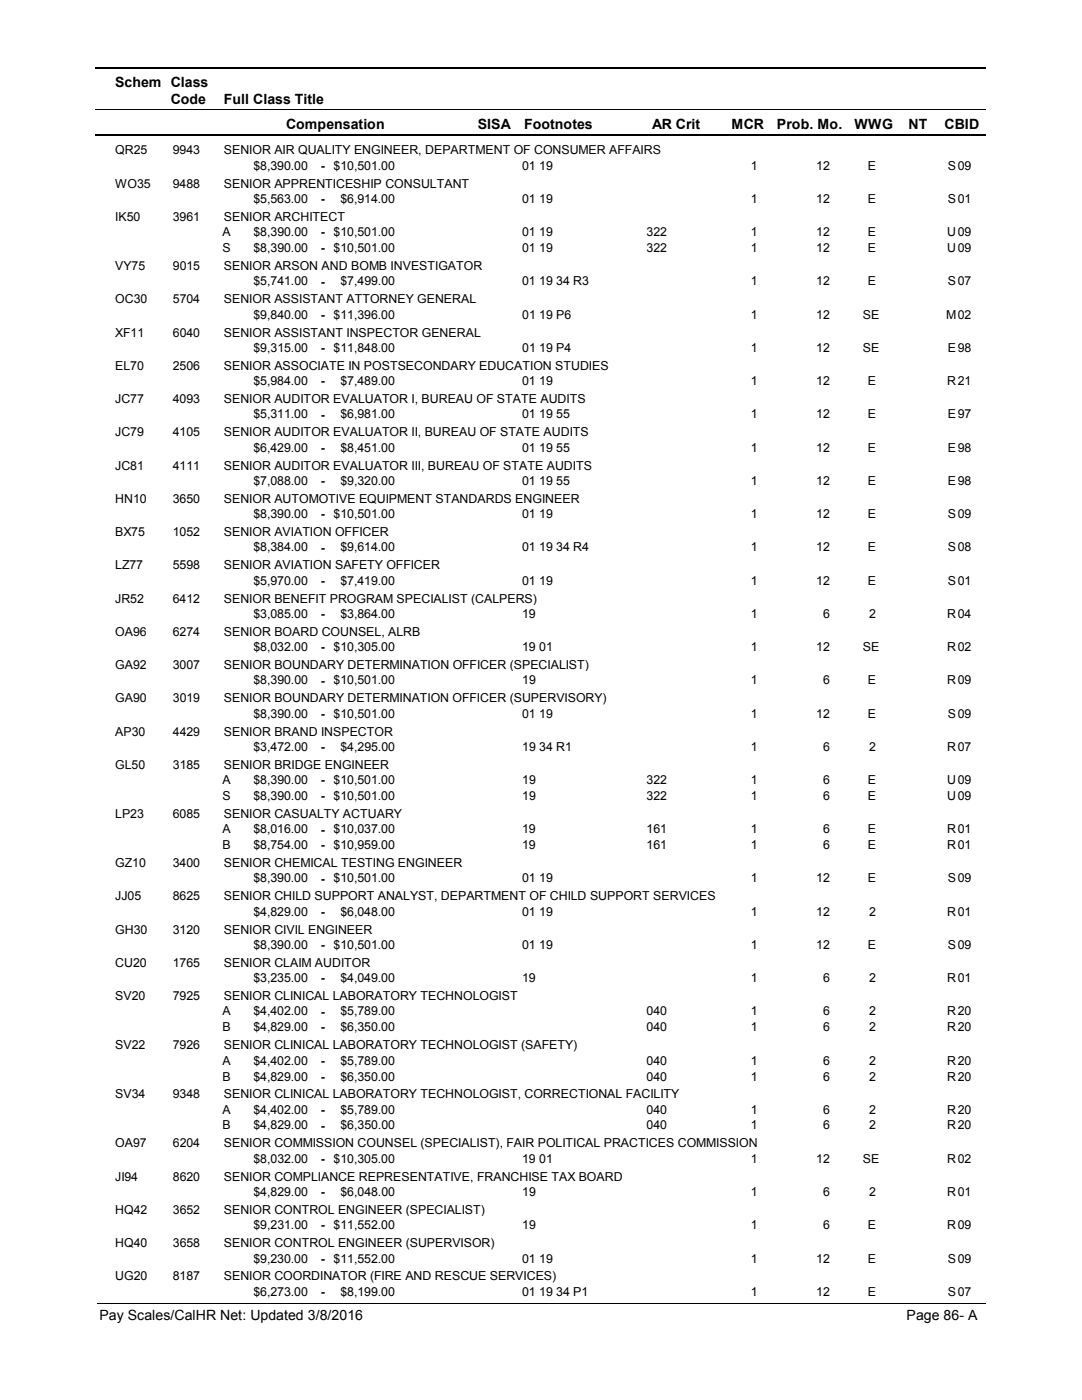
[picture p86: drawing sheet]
<svg xmlns="http://www.w3.org/2000/svg" width="216mm" height="279mm" viewBox="0 0 216 279" stroke-linecap="round" stroke-linejoin="round" font-family="sans-serif">
<defs><g id="words">
<g font-size="2.8">
<text x="23" y="17.3">Schem Class</text>
<text x="34.1" y="20.7">Code</text>
<text x="44.6" y="20.7">Full Class Title</text>
<text x="57.1" y="25.7">Compensation</text>
<text x="95.3" y="25.7">SISA</text>
<text x="104.6" y="25.7">Footnotes</text>
<text x="130.2" y="25.7">AR Crit</text>
<text x="146" y="25.7">MCR</text>
<text x="155.1" y="25.7">Prob. Mo.</text>
<text x="170.5" y="25.7">WWG</text>
<text x="181.3" y="25.7">NT</text>
<text x="188.5" y="25.7">CBID</text>
<text x="19.8" y="263.4">Pay Scales/CalHR Net: Updated 3/8/2016</text>
<text x="180.9" y="263.4">Page 86- A</text>
</g>
<g font-size="2.5">
<text x="23" y="30.8">QR25</text>
<text x="34.5" y="30.8">9943</text>
<text x="44.7" y="30.8">SENIOR AIR QUALITY ENGINEER, DEPARTMENT OF CONSUMER AFFAIRS</text>
<text x="50.6" y="33.9">$8,390.00</text>
<text x="64" y="33.9">-</text>
<text x="66.6" y="33.9">$10,501.00</text>
<text x="104.2" y="33.9">01 19</text>
<text x="149.8" y="33.9">1</text>
<text x="162.9" y="33.9">12</text>
<text x="173.2" y="33.9">E</text>
<text x="189.2" y="33.9">S</text>
<text x="191.1" y="33.9">09</text>
<text x="23" y="37.5">WO35</text>
<text x="34.5" y="37.5">9488</text>
<text x="44.7" y="37.5">SENIOR APPRENTICESHIP CONSULTANT</text>
<text x="50.6" y="40.5">$5,563.00</text>
<text x="64" y="40.6">-</text>
<text x="67.9" y="40.5">$6,914.00</text>
<text x="104.2" y="40.5">01 19</text>
<text x="149.8" y="40.5">1</text>
<text x="162.9" y="40.5">12</text>
<text x="173.2" y="40.5">E</text>
<text x="189.2" y="40.5">S</text>
<text x="191.1" y="40.5">01</text>
<text x="23" y="44.1">IK50</text>
<text x="34.5" y="44.1">3961</text>
<text x="44.4" y="47.2">A</text>
<text x="44.7" y="44.1">SENIOR ARCHITECT</text>
<text x="50.6" y="47.2">$8,390.00</text>
<text x="64" y="47.2">-</text>
<text x="66.6" y="47.2">$10,501.00</text>
<text x="104.2" y="47.2">01 19</text>
<text x="129" y="47.2">322</text>
<text x="149.8" y="47.2">1</text>
<text x="162.9" y="47.2">12</text>
<text x="173.2" y="47.2">E</text>
<text x="189" y="47.2">U</text>
<text x="191.1" y="47.2">09</text>
<text x="23" y="53.9">VY75</text>
<text x="34.5" y="53.9">9015</text>
<text x="44.4" y="50.3">S</text>
<text x="44.7" y="53.9">SENIOR ARSON AND BOMB INVESTIGATOR</text>
<text x="50.6" y="50.3">$8,390.00</text>
<text x="64" y="50.4">-</text>
<text x="66.6" y="50.3">$10,501.00</text>
<text x="104.2" y="50.3">01 19</text>
<text x="129" y="50.3">322</text>
<text x="149.8" y="50.3">1</text>
<text x="162.9" y="50.3">12</text>
<text x="173.2" y="50.3">E</text>
<text x="189" y="50.3">U</text>
<text x="191.1" y="50.3">09</text>
<text x="50.6" y="57">$5,741.00</text>
<text x="64" y="57">-</text>
<text x="67.9" y="57">$7,499.00</text>
<text x="104.2" y="57">01 19 34 R3</text>
<text x="149.8" y="57">1</text>
<text x="162.9" y="57">12</text>
<text x="173.2" y="57">E</text>
<text x="189.2" y="57">S</text>
<text x="191.1" y="57">07</text>
<text x="23" y="60.6">OC30</text>
<text x="34.5" y="60.6">5704</text>
<text x="44.7" y="60.6">SENIOR ASSISTANT ATTORNEY GENERAL</text>
<text x="50.6" y="63.6">$9,840.00</text>
<text x="64" y="63.7">-</text>
<text x="66.6" y="63.6">$11,396.00</text>
<text x="104.2" y="63.6">01 19 P6</text>
<text x="149.8" y="63.6">1</text>
<text x="162.9" y="63.6">12</text>
<text x="172.2" y="63.6">SE</text>
<text x="188.8" y="63.6">M</text>
<text x="191.1" y="63.6">02</text>
<text x="23" y="67.2">XF11</text>
<text x="34.5" y="67.2">6040</text>
<text x="44.7" y="67.2">SENIOR ASSISTANT INSPECTOR GENERAL</text>
<text x="50.6" y="70.2">$9,315.00</text>
<text x="64" y="70.3">-</text>
<text x="66.6" y="70.2">$11,848.00</text>
<text x="104.2" y="70.2">01 19 P4</text>
<text x="149.8" y="70.2">1</text>
<text x="162.9" y="70.2">12</text>
<text x="172.2" y="70.2">SE</text>
<text x="189.2" y="70.2">E</text>
<text x="191.1" y="70.2">98</text>
<text x="23" y="73.8">EL70</text>
<text x="34.5" y="73.8">2506</text>
<text x="44.7" y="73.8">SENIOR ASSOCIATE IN POSTSECONDARY EDUCATION STUDIES</text>
<text x="50.6" y="76.9">$5,984.00</text>
<text x="64" y="76.9">-</text>
<text x="67.9" y="76.9">$7,489.00</text>
<text x="104.2" y="76.9">01 19</text>
<text x="149.8" y="76.9">1</text>
<text x="162.9" y="76.9">12</text>
<text x="173.2" y="76.9">E</text>
<text x="189" y="76.9">R</text>
<text x="191.1" y="76.9">21</text>
<text x="23" y="80.5">JC77</text>
<text x="34.5" y="80.5">4093</text>
<text x="44.7" y="80.5">SENIOR AUDITOR EVALUATOR I, BUREAU OF STATE AUDITS</text>
<text x="50.6" y="83.5">$5,311.00</text>
<text x="64" y="83.6">-</text>
<text x="67.9" y="83.5">$6,981.00</text>
<text x="104.2" y="83.5">01 19 55</text>
<text x="149.8" y="83.5">1</text>
<text x="162.9" y="83.5">12</text>
<text x="173.2" y="83.5">E</text>
<text x="189.2" y="83.5">E</text>
<text x="191.1" y="83.5">97</text>
<text x="23" y="87.1">JC79</text>
<text x="34.5" y="87.1">4105</text>
<text x="44.7" y="87.1">SENIOR AUDITOR EVALUATOR II, BUREAU OF STATE AUDITS</text>
<text x="23" y="93.7">JC81</text>
<text x="34.5" y="93.7">4111</text>
<text x="44.7" y="93.7">SENIOR AUDITOR EVALUATOR III, BUREAU OF STATE AUDITS</text>
<text x="50.6" y="90.1">$6,429.00</text>
<text x="64" y="90.2">-</text>
<text x="67.9" y="90.1">$8,451.00</text>
<text x="104.2" y="90.1">01 19 55</text>
<text x="149.8" y="90.1">1</text>
<text x="162.9" y="90.1">12</text>
<text x="173.2" y="90.1">E</text>
<text x="189.2" y="90.1">E</text>
<text x="191.1" y="90.1">98</text>
<text x="23" y="100.4">HN10</text>
<text x="34.5" y="100.4">3650</text>
<text x="44.7" y="100.4">SENIOR AUTOMOTIVE EQUIPMENT STANDARDS ENGINEER</text>
<text x="50.6" y="96.8">$7,088.00</text>
<text x="64" y="96.8">-</text>
<text x="67.9" y="96.8">$9,320.00</text>
<text x="104.2" y="96.8">01 19 55</text>
<text x="149.8" y="96.8">1</text>
<text x="162.9" y="96.8">12</text>
<text x="173.2" y="96.8">E</text>
<text x="189.2" y="96.8">E</text>
<text x="191.1" y="96.8">98</text>
<text x="23" y="107">BX75</text>
<text x="34.5" y="107">1052</text>
<text x="44.7" y="107">SENIOR AVIATION OFFICER</text>
<text x="50.6" y="103.4">$8,390.00</text>
<text x="64" y="103.5">-</text>
<text x="66.6" y="103.4">$10,501.00</text>
<text x="104.2" y="103.4">01 19</text>
<text x="149.8" y="103.4">1</text>
<text x="162.9" y="103.4">12</text>
<text x="173.2" y="103.4">E</text>
<text x="189.2" y="103.4">S</text>
<text x="191.1" y="103.4">09</text>
<text x="23" y="113.6">LZ77</text>
<text x="34.5" y="113.6">5598</text>
<text x="44.7" y="113.6">SENIOR AVIATION SAFETY OFFICER</text>
<text x="50.6" y="110">$8,384.00</text>
<text x="64" y="110.1">-</text>
<text x="67.9" y="110">$9,614.00</text>
<text x="104.2" y="110">01 19 34 R4</text>
<text x="149.8" y="110">1</text>
<text x="162.9" y="110">12</text>
<text x="173.2" y="110">E</text>
<text x="189.2" y="110">S</text>
<text x="191.1" y="110">08</text>
<text x="50.6" y="116.7">$5,970.00</text>
<text x="64" y="116.7">-</text>
<text x="67.9" y="116.7">$7,419.00</text>
<text x="104.2" y="116.7">01 19</text>
<text x="149.8" y="116.7">1</text>
<text x="162.9" y="116.7">12</text>
<text x="173.2" y="116.7">E</text>
<text x="189.2" y="116.7">S</text>
<text x="191.1" y="116.7">01</text>
<text x="23" y="120.3">JR52</text>
<text x="34.5" y="120.3">6412</text>
<text x="44.7" y="120.3">SENIOR BENEFIT PROGRAM SPECIALIST (CALPERS)</text>
<text x="50.6" y="123.3">$3,085.00</text>
<text x="64" y="123.4">-</text>
<text x="67.9" y="123.3">$3,864.00</text>
<text x="104.2" y="123.3">19</text>
<text x="149.8" y="123.3">1</text>
<text x="164.3" y="123.3">6</text>
<text x="173.5" y="123.3">2</text>
<text x="189" y="123.3">R</text>
<text x="191.1" y="123.3">04</text>
<text x="23" y="126.9">OA96</text>
<text x="34.5" y="126.9">6274</text>
<text x="44.7" y="126.9">SENIOR BOARD COUNSEL, ALRB</text>
<text x="50.6" y="129.9">$8,032.00</text>
<text x="64" y="130">-</text>
<text x="66.6" y="129.9">$10,305.00</text>
<text x="104.2" y="129.9">19 01</text>
<text x="149.8" y="129.9">1</text>
<text x="162.9" y="129.9">12</text>
<text x="172.2" y="129.9">SE</text>
<text x="189" y="129.9">R</text>
<text x="191.1" y="129.9">02</text>
<text x="23" y="133.5">GA92</text>
<text x="34.5" y="133.5">3007</text>
<text x="44.7" y="133.5">SENIOR BOUNDARY DETERMINATION OFFICER (SPECIALIST)</text>
<text x="50.6" y="136.6">$8,390.00</text>
<text x="64" y="136.6">-</text>
<text x="66.6" y="136.6">$10,501.00</text>
<text x="104.2" y="136.6">19</text>
<text x="149.8" y="136.6">1</text>
<text x="164.3" y="136.6">6</text>
<text x="173.2" y="136.6">E</text>
<text x="189" y="136.6">R</text>
<text x="191.1" y="136.6">09</text>
<text x="23" y="140.2">GA90</text>
<text x="34.5" y="140.2">3019</text>
<text x="44.7" y="140.2">SENIOR BOUNDARY DETERMINATION OFFICER (SUPERVISORY)</text>
<text x="50.6" y="143.2">$8,390.00</text>
<text x="64" y="143.3">-</text>
<text x="66.6" y="143.2">$10,501.00</text>
<text x="104.2" y="143.2">01 19</text>
<text x="149.8" y="143.2">1</text>
<text x="162.9" y="143.2">12</text>
<text x="173.2" y="143.2">E</text>
<text x="189.2" y="143.2">S</text>
<text x="191.1" y="143.2">09</text>
<text x="23" y="146.8">AP30</text>
<text x="34.5" y="146.8">4429</text>
<text x="44.7" y="146.8">SENIOR BRAND INSPECTOR</text>
<text x="50.6" y="149.8">$3,472.00</text>
<text x="64" y="149.9">-</text>
<text x="67.9" y="149.8">$4,295.00</text>
<text x="104.2" y="149.8">19 34 R1</text>
<text x="149.8" y="149.8">1</text>
<text x="164.3" y="149.8">6</text>
<text x="173.5" y="149.8">2</text>
<text x="189" y="149.8">R</text>
<text x="191.1" y="149.8">07</text>
<text x="23" y="153.4">GL50</text>
<text x="34.5" y="153.4">3185</text>
<text x="44.7" y="153.4">SENIOR BRIDGE ENGINEER</text>
<text x="44.4" y="156.5">A</text>
<text x="44.4" y="159.7">S</text>
<text x="50.6" y="156.5">$8,390.00</text>
<text x="50.6" y="159.7">$8,390.00</text>
<text x="64" y="156.5">-</text>
<text x="64" y="159.7">-</text>
<text x="66.6" y="156.5">$10,501.00</text>
<text x="66.6" y="159.7">$10,501.00</text>
<text x="104.2" y="156.5">19</text>
<text x="104.2" y="159.7">19</text>
<text x="129" y="156.5">322</text>
<text x="129" y="159.7">322</text>
<text x="149.8" y="156.5">1</text>
<text x="149.8" y="159.7">1</text>
<text x="164.3" y="156.5">6</text>
<text x="164.3" y="159.7">6</text>
<text x="173.2" y="156.5">E</text>
<text x="173.2" y="159.7">E</text>
<text x="189" y="156.5">U</text>
<text x="189" y="159.7">U</text>
<text x="191.1" y="156.5">09</text>
<text x="191.1" y="159.7">09</text>
<text x="23" y="163.3">LP23</text>
<text x="34.5" y="163.3">6085</text>
<text x="44.4" y="166.3">A</text>
<text x="44.7" y="163.3">SENIOR CASUALTY ACTUARY</text>
<text x="50.6" y="166.3">$8,016.00</text>
<text x="64" y="166.4">-</text>
<text x="66.6" y="166.3">$10,037.00</text>
<text x="104.2" y="166.3">19</text>
<text x="129" y="166.3">161</text>
<text x="149.8" y="166.3">1</text>
<text x="164.3" y="166.3">6</text>
<text x="173.2" y="166.3">E</text>
<text x="189" y="166.3">R</text>
<text x="191.1" y="166.3">01</text>
<text x="23" y="173.1">GZ10</text>
<text x="34.5" y="173.1">3400</text>
<text x="44.4" y="169.5">B</text>
<text x="44.7" y="173.1">SENIOR CHEMICAL TESTING ENGINEER</text>
<text x="50.6" y="169.5">$8,754.00</text>
<text x="64" y="169.5">-</text>
<text x="66.6" y="169.5">$10,959.00</text>
<text x="104.2" y="169.5">19</text>
<text x="129" y="169.5">161</text>
<text x="149.8" y="169.5">1</text>
<text x="164.3" y="169.5">6</text>
<text x="173.2" y="169.5">E</text>
<text x="189" y="169.5">R</text>
<text x="191.1" y="169.5">01</text>
<text x="23" y="179.7">JJ05</text>
<text x="34.5" y="179.7">8625</text>
<text x="44.7" y="179.7">SENIOR CHILD SUPPORT ANALYST, DEPARTMENT OF CHILD SUPPORT SERVICES</text>
<text x="50.6" y="176.1">$8,390.00</text>
<text x="64" y="176.1">-</text>
<text x="66.6" y="176.1">$10,501.00</text>
<text x="104.2" y="176.1">01 19</text>
<text x="149.8" y="176.1">1</text>
<text x="162.9" y="176.1">12</text>
<text x="173.2" y="176.1">E</text>
<text x="189.2" y="176.1">S</text>
<text x="191.1" y="176.1">09</text>
<text x="50.6" y="182.8">$4,829.00</text>
<text x="64" y="182.8">-</text>
<text x="67.9" y="182.8">$6,048.00</text>
<text x="104.2" y="182.8">01 19</text>
<text x="149.8" y="182.8">1</text>
<text x="162.9" y="182.8">12</text>
<text x="173.5" y="182.8">2</text>
<text x="189" y="182.8">R</text>
<text x="191.1" y="182.8">01</text>
<text x="23" y="186.3">GH30</text>
<text x="34.5" y="186.3">3120</text>
<text x="44.7" y="186.3">SENIOR CIVIL ENGINEER</text>
<text x="50.6" y="189.4">$8,390.00</text>
<text x="64" y="189.4">-</text>
<text x="66.6" y="189.4">$10,501.00</text>
<text x="104.2" y="189.4">01 19</text>
<text x="149.8" y="189.4">1</text>
<text x="162.9" y="189.4">12</text>
<text x="173.2" y="189.4">E</text>
<text x="189.2" y="189.4">S</text>
<text x="191.1" y="189.4">09</text>
<text x="23" y="193">CU20</text>
<text x="34.5" y="193">1765</text>
<text x="44.7" y="193">SENIOR CLAIM AUDITOR</text>
<text x="50.6" y="196">$3,235.00</text>
<text x="64" y="196">-</text>
<text x="67.9" y="196">$4,049.00</text>
<text x="104.2" y="196">19</text>
<text x="149.8" y="196">1</text>
<text x="164.3" y="196">6</text>
<text x="173.5" y="196">2</text>
<text x="189" y="196">R</text>
<text x="191.1" y="196">01</text>
<text x="23" y="199.6">SV20</text>
<text x="34.5" y="199.6">7925</text>
<text x="44.4" y="202.7">A</text>
<text x="44.7" y="199.6">SENIOR CLINICAL LABORATORY TECHNOLOGIST</text>
<text x="50.6" y="202.7">$4,402.00</text>
<text x="64" y="202.7">-</text>
<text x="67.9" y="202.7">$5,789.00</text>
<text x="129" y="202.7">040</text>
<text x="149.8" y="202.7">1</text>
<text x="164.3" y="202.7">6</text>
<text x="173.5" y="202.7">2</text>
<text x="189" y="202.7">R</text>
<text x="191.1" y="202.7">20</text>
<text x="23" y="209.4">SV22</text>
<text x="34.5" y="209.4">7926</text>
<text x="44.4" y="205.8">B</text>
<text x="44.7" y="209.4">SENIOR CLINICAL LABORATORY TECHNOLOGIST (SAFETY)</text>
<text x="50.6" y="205.8">$4,829.00</text>
<text x="64" y="205.9">-</text>
<text x="67.9" y="205.8">$6,350.00</text>
<text x="129" y="205.8">040</text>
<text x="149.8" y="205.8">1</text>
<text x="164.3" y="205.8">6</text>
<text x="173.5" y="205.8">2</text>
<text x="189" y="205.8">R</text>
<text x="191.1" y="205.8">20</text>
<text x="44.4" y="212.5">A</text>
<text x="44.4" y="215.7">B</text>
<text x="50.6" y="212.5">$4,402.00</text>
<text x="50.6" y="215.7">$4,829.00</text>
<text x="64" y="212.5">-</text>
<text x="64" y="215.7">-</text>
<text x="67.9" y="212.5">$5,789.00</text>
<text x="67.9" y="215.7">$6,350.00</text>
<text x="129" y="212.5">040</text>
<text x="129" y="215.7">040</text>
<text x="149.8" y="212.5">1</text>
<text x="149.8" y="215.7">1</text>
<text x="164.3" y="212.5">6</text>
<text x="164.3" y="215.7">6</text>
<text x="173.5" y="212.5">2</text>
<text x="173.5" y="215.7">2</text>
<text x="189" y="212.5">R</text>
<text x="189" y="215.7">R</text>
<text x="191.1" y="212.5">20</text>
<text x="191.1" y="215.7">20</text>
<text x="23" y="219.2">SV34</text>
<text x="34.5" y="219.2">9348</text>
<text x="44.7" y="219.2">SENIOR CLINICAL LABORATORY TECHNOLOGIST, CORRECTIONAL FACILITY</text>
<text x="44.4" y="222.3">A</text>
<text x="44.4" y="225.4">B</text>
<text x="50.6" y="222.3">$4,402.00</text>
<text x="50.6" y="225.4">$4,829.00</text>
<text x="64" y="222.3">-</text>
<text x="64" y="225.5">-</text>
<text x="67.9" y="222.3">$5,789.00</text>
<text x="67.9" y="225.4">$6,350.00</text>
<text x="129" y="222.3">040</text>
<text x="129" y="225.4">040</text>
<text x="149.8" y="222.3">1</text>
<text x="149.8" y="225.4">1</text>
<text x="164.3" y="222.3">6</text>
<text x="164.3" y="225.4">6</text>
<text x="173.5" y="222.3">2</text>
<text x="173.5" y="225.4">2</text>
<text x="189" y="222.3">R</text>
<text x="189" y="225.4">R</text>
<text x="191.1" y="222.3">20</text>
<text x="191.1" y="225.4">20</text>
<text x="23" y="229">OA97</text>
<text x="34.5" y="229">6204</text>
<text x="44.7" y="229">SENIOR COMMISSION COUNSEL (SPECIALIST), FAIR POLITICAL PRACTICES COMMISSION</text>
<text x="50.6" y="232.1">$8,032.00</text>
<text x="64" y="232.1">-</text>
<text x="66.6" y="232.1">$10,305.00</text>
<text x="104.2" y="232.1">19 01</text>
<text x="149.8" y="232.1">1</text>
<text x="162.9" y="232.1">12</text>
<text x="172.2" y="232.1">SE</text>
<text x="189" y="232.1">R</text>
<text x="191.1" y="232.1">02</text>
<text x="23" y="235.7">JI94</text>
<text x="34.5" y="235.7">8620</text>
<text x="44.7" y="235.7">SENIOR COMPLIANCE REPRESENTATIVE, FRANCHISE TAX BOARD</text>
<text x="50.6" y="238.7">$4,829.00</text>
<text x="64" y="238.8">-</text>
<text x="67.9" y="238.7">$6,048.00</text>
<text x="104.2" y="238.7">19</text>
<text x="149.8" y="238.7">1</text>
<text x="164.3" y="238.7">6</text>
<text x="173.5" y="238.7">2</text>
<text x="189" y="238.7">R</text>
<text x="191.1" y="238.7">01</text>
<text x="23" y="242.3">HQ42</text>
<text x="34.5" y="242.3">3652</text>
<text x="44.7" y="242.3">SENIOR CONTROL ENGINEER (SPECIALIST)</text>
<text x="50.6" y="245.3">$9,231.00</text>
<text x="64" y="245.4">-</text>
<text x="66.6" y="245.3">$11,552.00</text>
<text x="104.2" y="245.3">19</text>
<text x="149.8" y="245.3">1</text>
<text x="164.3" y="245.3">6</text>
<text x="173.2" y="245.3">E</text>
<text x="189" y="245.3">R</text>
<text x="191.1" y="245.3">09</text>
<text x="23" y="248.9">HQ40</text>
<text x="34.5" y="248.9">3658</text>
<text x="44.7" y="248.9">SENIOR CONTROL ENGINEER (SUPERVISOR)</text>
<text x="50.6" y="252">$9,230.00</text>
<text x="66.6" y="252">$11,552.00</text>
<text x="104.2" y="252">01 19</text>
<text x="149.8" y="252">1</text>
<text x="162.9" y="252">12</text>
<text x="173.2" y="252">E</text>
<text x="189.2" y="252">S</text>
<text x="191.1" y="252">09</text>
<text x="23" y="255.6">UG20</text>
<text x="34.5" y="255.6">8187</text>
<text x="44.7" y="255.6">SENIOR COORDINATOR (FIRE AND RESCUE SERVICES)</text>
<text x="64" y="252">-</text>
<text x="50.6" y="258.6">$6,273.00</text>
<text x="64" y="258.7">-</text>
<text x="67.9" y="258.6">$8,199.00</text>
<text x="104.2" y="258.6">01 19 34 P1</text>
<text x="149.8" y="258.6">1</text>
<text x="162.9" y="258.6">12</text>
<text x="173.2" y="258.6">E</text>
<text x="189.2" y="258.6">S</text>
<text x="191.1" y="258.6">07</text>
</g>
</g></defs>
<path d="M19 13.5h177.7M19 27h177.7" fill="none" stroke="#000" stroke-width=".36"/>
<path d="M19 21.9h177.7" fill="none" stroke="#000" stroke-width=".2"/>
<g fill="#fff">
<path d="M46.8 31.3h16.3v3h-16.3z" fill-rule="evenodd"/>
<path d="M190.8 31.3h4.1v3h-4.1z" fill-rule="evenodd"/>
<path d="M46.8 37.9h16.3v3h-16.3z" fill-rule="evenodd"/>
<path d="M190.8 37.9h4.1v3h-4.1z" fill-rule="evenodd"/>
<path d="M46.8 44.5h16.3v3h-16.3z" fill-rule="evenodd"/>
<path d="M190.8 44.5h4.1v3h-4.1z" fill-rule="evenodd"/>
<path d="M46.8 47.7h16.3v3h-16.3z" fill-rule="evenodd"/>
<path d="M190.8 47.7h4.1v3h-4.1z" fill-rule="evenodd"/>
<path d="M46.8 54.4h16.3v2.9h-16.3z" fill-rule="evenodd"/>
<path d="M190.8 54.4h4.1v2.9h-4.1z" fill-rule="evenodd"/>
<path d="M46.8 61h16.3v3h-16.3z" fill-rule="evenodd"/>
<path d="M190.8 61h4.1v3h-4.1z" fill-rule="evenodd"/>
<path d="M46.8 67.6h16.3v3h-16.3z" fill-rule="evenodd"/>
<path d="M190.8 67.6h4.1v3h-4.1z" fill-rule="evenodd"/>
<path d="M46.8 74.3h16.3v3h-16.3z" fill-rule="evenodd"/>
<path d="M190.8 74.3h4.1v3h-4.1z" fill-rule="evenodd"/>
<path d="M46.8 80.9h16.3v3h-16.3z" fill-rule="evenodd"/>
<path d="M190.8 80.9h4.1v3h-4.1z" fill-rule="evenodd"/>
<path d="M46.8 87.5h16.3v3h-16.3z" fill-rule="evenodd"/>
<path d="M190.8 87.5h4.1v3h-4.1z" fill-rule="evenodd"/>
<path d="M46.8 94.2h16.3v3h-16.3z" fill-rule="evenodd"/>
<path d="M190.8 94.2h4.1v3h-4.1z" fill-rule="evenodd"/>
<path d="M46.8 100.8h16.3v3h-16.3z" fill-rule="evenodd"/>
<path d="M190.8 100.8h4.1v3h-4.1z" fill-rule="evenodd"/>
<path d="M46.8 107.4h16.3v3h-16.3z" fill-rule="evenodd"/>
<path d="M190.8 107.4h4.1v3h-4.1z" fill-rule="evenodd"/>
<path d="M46.8 114.1h16.3v3h-16.3z" fill-rule="evenodd"/>
<path d="M190.8 114.1h4.1v3h-4.1z" fill-rule="evenodd"/>
<path d="M46.8 120.7h16.3v3h-16.3z" fill-rule="evenodd"/>
<path d="M190.8 120.7h4.1v3h-4.1z" fill-rule="evenodd"/>
<path d="M46.8 127.3h16.3v3h-16.3z" fill-rule="evenodd"/>
<path d="M190.8 127.3h4.1v3h-4.1z" fill-rule="evenodd"/>
<path d="M46.8 134h16.3v3h-16.3z" fill-rule="evenodd"/>
<path d="M190.8 134h4.1v3h-4.1z" fill-rule="evenodd"/>
<path d="M46.8 140.6h16.3v3h-16.3z" fill-rule="evenodd"/>
<path d="M190.8 140.6h4.1v3h-4.1z" fill-rule="evenodd"/>
<path d="M46.8 147.2h16.3v3h-16.3z" fill-rule="evenodd"/>
<path d="M190.8 147.2h4.1v3h-4.1z" fill-rule="evenodd"/>
<path d="M46.8 153.9h16.3v3h-16.3z" fill-rule="evenodd"/>
<path d="M190.8 153.9h4.1v3h-4.1z" fill-rule="evenodd"/>
<path d="M46.8 157.1h16.3v2.9h-16.3z" fill-rule="evenodd"/>
<path d="M190.8 157.1h4.1v2.9h-4.1z" fill-rule="evenodd"/>
<path d="M46.8 163.7h16.3v3h-16.3z" fill-rule="evenodd"/>
<path d="M190.8 163.7h4.1v3h-4.1z" fill-rule="evenodd"/>
<path d="M46.8 166.9h16.3v3h-16.3z" fill-rule="evenodd"/>
<path d="M190.8 166.9h4.1v3h-4.1z" fill-rule="evenodd"/>
<path d="M46.8 173.5h16.3v3h-16.3z" fill-rule="evenodd"/>
<path d="M190.8 173.5h4.1v3h-4.1z" fill-rule="evenodd"/>
<path d="M46.8 180.1h16.3v3h-16.3z" fill-rule="evenodd"/>
<path d="M190.8 180.1h4.1v3h-4.1z" fill-rule="evenodd"/>
<path d="M46.8 186.8h16.3v3h-16.3z" fill-rule="evenodd"/>
<path d="M190.8 186.8h4.1v3h-4.1z" fill-rule="evenodd"/>
<path d="M46.8 193.4h16.3v3h-16.3z" fill-rule="evenodd"/>
<path d="M190.8 193.4h4.1v3h-4.1z" fill-rule="evenodd"/>
<path d="M46.8 200h16.3v3h-16.3z" fill-rule="evenodd"/>
<path d="M190.8 200h4.1v3h-4.1z" fill-rule="evenodd"/>
<path d="M46.8 203.2h16.3v3h-16.3z" fill-rule="evenodd"/>
<path d="M190.8 203.2h4.1v3h-4.1z" fill-rule="evenodd"/>
<path d="M46.8 209.9h16.3v3h-16.3z" fill-rule="evenodd"/>
<path d="M190.8 209.9h4.1v3h-4.1z" fill-rule="evenodd"/>
<path d="M46.8 213h16.3v3h-16.3z" fill-rule="evenodd"/>
<path d="M190.8 213h4.1v3h-4.1z" fill-rule="evenodd"/>
<path d="M46.8 219.7h16.3v2.9h-16.3z" fill-rule="evenodd"/>
<path d="M190.8 219.7h4.1v2.9h-4.1z" fill-rule="evenodd"/>
<path d="M46.8 222.8h16.3v3h-16.3z" fill-rule="evenodd"/>
<path d="M190.8 222.8h4.1v3h-4.1z" fill-rule="evenodd"/>
<path d="M46.8 229.5h16.3v3h-16.3z" fill-rule="evenodd"/>
<path d="M190.8 229.5h4.1v3h-4.1z" fill-rule="evenodd"/>
<path d="M46.8 236.1h16.3v3h-16.3z" fill-rule="evenodd"/>
<path d="M190.8 236.1h4.1v3h-4.1z" fill-rule="evenodd"/>
<path d="M46.8 242.7h16.3v3h-16.3z" fill-rule="evenodd"/>
<path d="M190.8 242.7h4.1v3h-4.1z" fill-rule="evenodd"/>
<path d="M46.8 249.4h16.3v3h-16.3z" fill-rule="evenodd"/>
<path d="M190.8 249.4h4.1v3h-4.1z" fill-rule="evenodd"/>
<path d="M46.8 256h16.3v3h-16.3z" fill-rule="evenodd"/>
<path d="M190.8 256h4.1v3h-4.1z" fill-rule="evenodd"/>
</g>
<path d="M19.5 260.1h177.2" fill="none" stroke="#000" stroke-width=".2"/>
<use href="#words"/>
</svg>
